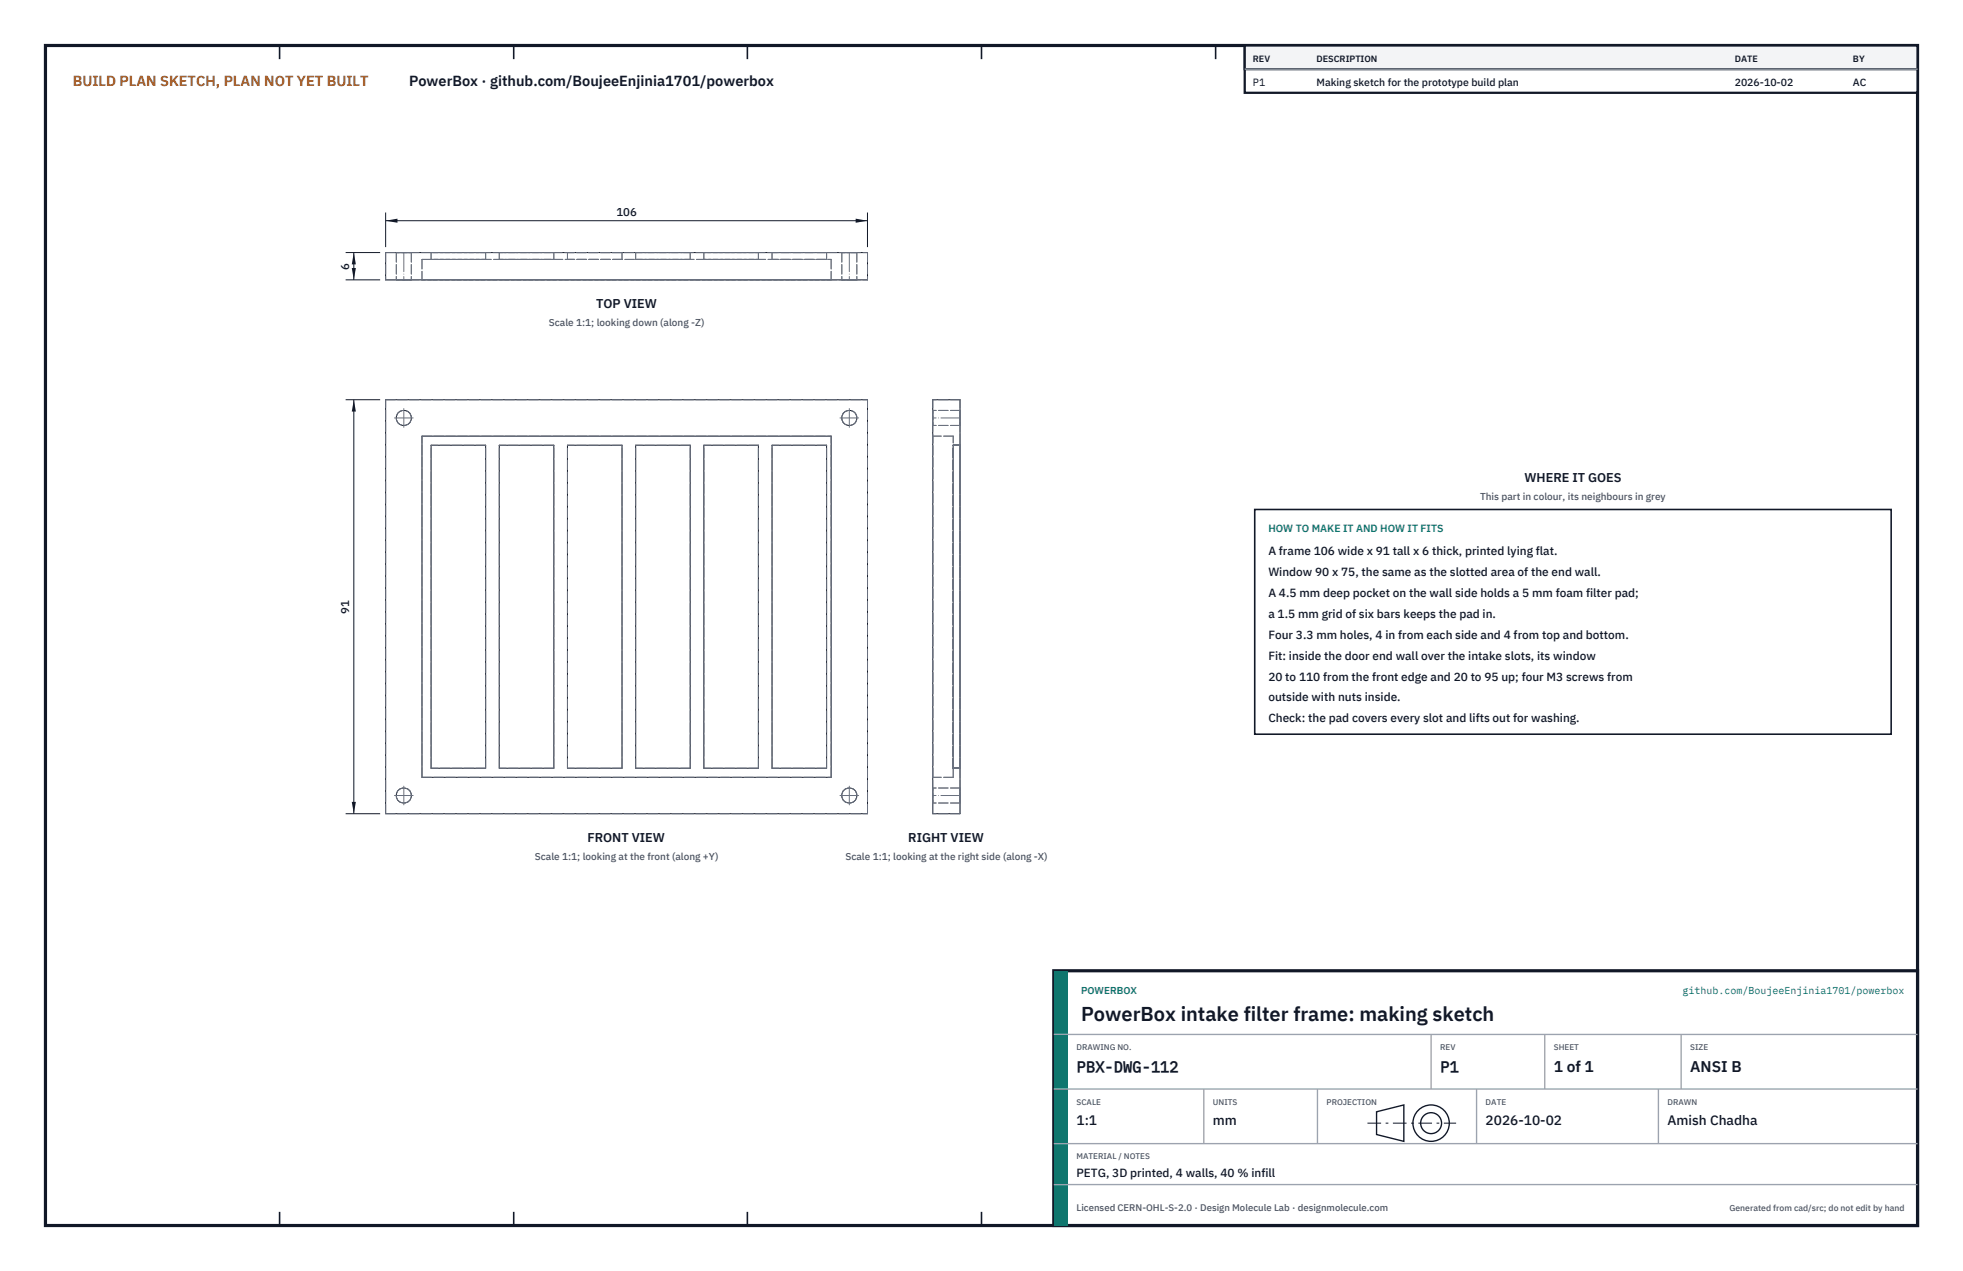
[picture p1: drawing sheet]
<svg xmlns="http://www.w3.org/2000/svg" width="432mm" height="279mm" viewBox="0 0 432 279" stroke-linecap="round" stroke-linejoin="round" font-family="sans-serif">
<defs><g id="words">
<text font-size="4.4" fill="#111827" x="237.8" y="224.4">PowerBox intake filter frame: making sketch</text>
<g font-size="3.4" fill="#111827">
<text x="236.8" y="235.6">PBX-DWG-112</text>
<text x="316.8" y="235.6">P1</text>
<text x="341.8" y="235.6">1 of 1</text>
<text x="371.8" y="235.6">ANSI B</text>
</g>
<text font-size="3.2" fill="#b45309" x="16" y="19">BUILD PLAN SKETCH, PLAN NOT YET BUILT</text>
<text font-size="3.2" fill="#111827" x="90" y="19">PowerBox · github.com/BoujeeEnjinia1701/powerbox</text>
<g font-size="3" fill="#111827">
<text x="236.8" y="247.2">1:1</text>
<text x="266.8" y="247.2">mm</text>
<text x="326.8" y="247.2">2026-10-02</text>
<text x="366.8" y="247.2">Amish Chadha</text>
</g>
<g font-size="2.8" fill="#111827">
<text x="131.1" y="67.7">TOP VIEW</text>
<text x="335.3" y="106">WHERE IT GOES</text>
<text x="129.2" y="185">FRONT VIEW</text>
<text x="199.8" y="185">RIGHT VIEW</text>
</g>
<g font-size="2.6" fill="#111827">
<text x="279" y="122">A frame 106 wide x 91 tall x 6 thick, printed lying flat.</text>
<text x="279" y="126.6">Window 90 x 75, the same as the slotted area of the end wall.</text>
<text x="279" y="131.2">A 4.5 mm deep pocket on the wall side holds a 5 mm foam filter pad;</text>
<text x="279" y="135.8">a 1.5 mm grid of six bars keeps the pad in.</text>
<text x="279" y="140.4">Four 3.3 mm holes, 4 in from each side and 4 from top and bottom.</text>
<text x="279" y="145">Fit: inside the door end wall over the intake slots, its window</text>
<text x="279" y="149.6">20 to 110 from the front edge and 20 to 95 up; four M3 screws from</text>
<text x="279" y="154.2">outside with nuts inside.</text>
<text x="279" y="158.8">Check: the pad covers every slot and lifts out for washing.</text>
<text x="236.8" y="258.8">PETG, 3D printed, 4 walls, 40 % infill</text>
</g>
<g font-size="2.5" fill="#111827">
<text x="135.6" y="47.5">106</text>
<text x="76.8" y="59.3" transform="rotate(-90 76.8 59.3)">6</text>
<text x="76.8" y="134.9" transform="rotate(-90 76.8 134.9)">91</text>
</g>
<g font-size="2.3" fill="#111827">
<text x="275.6" y="18.8">P1</text>
<text x="289.6" y="18.8">Making sketch for the prototype build plan</text>
<text x="381.6" y="18.8">2026-10-02</text>
<text x="407.6" y="18.8">AC</text>
</g>
<text font-size="2.3" fill="#0f766e" x="279" y="117">HOW TO MAKE IT AND HOW IT FITS</text>
<g font-size="2.2" fill="#4b5563">
<text x="120.7" y="71.7">Scale 1:1; looking down (along -Z)</text>
<text x="325.6" y="110">This part in colour, its neighbours in grey</text>
<text x="117.6" y="189.1">Scale 1:1; looking at the front (along +Y)</text>
<text x="186" y="189.1">Scale 1:1; looking at the right side (along -X)</text>
</g>
<g font-size="2.2" fill="#0f766e">
<text x="237.8" y="218.4">POWERBOX</text>
<text x="370.1" y="218.4">github.com/BoujeeEnjinia1701/powerbox</text>
</g>
<text font-size="2.1" fill="#4b5563" x="236.8" y="266.2">Licensed CERN-OHL-S-2.0 · Design Molecule Lab · designmolecule.com</text>
<g font-size="2" fill="#111827">
<text x="275.6" y="13.6">REV</text>
<text x="289.6" y="13.6">DESCRIPTION</text>
<text x="381.6" y="13.6">DATE</text>
<text x="407.6" y="13.6">BY</text>
</g>
<text font-size="1.9" fill="#4b5563" x="380.4" y="266.2">Generated from cad/src; do not edit by hand</text>
<g font-size="1.8" fill="#4b5563">
<text x="236.8" y="230.8">DRAWING NO.</text>
<text x="316.8" y="230.8">REV</text>
<text x="341.8" y="230.8">SHEET</text>
<text x="371.8" y="230.8">SIZE</text>
<text x="236.8" y="242.8">SCALE</text>
<text x="266.8" y="242.8">UNITS</text>
<text x="291.8" y="242.8">PROJECTION</text>
<text x="326.8" y="242.8">DATE</text>
<text x="366.8" y="242.8">DRAWN</text>
<text x="236.8" y="254.8">MATERIAL / NOTES</text>
</g>
</g></defs>
<path d="M10 10h411.8v259.4h-411.8z" fill="none" stroke="#111827" stroke-width=".7" stroke-linecap="butt"/>
<g fill="none" stroke="#111827" stroke-width=".35">
<path d="M61.5 10v3M113 10v3M164.4 10v3M215.9 10v3M267.4 10v3M318.9 10v3M370.3 10v3M61.5 266.4v3M113 266.4v3M164.4 266.4v3M215.9 266.4v3M267.4 266.4v3"/>
<path d="M318.9 266.4v3M370.3 266.4v3"/>
</g>
<g fill="none" stroke="#111727" stroke-width=".22">
<path d="M84.8 55.5h106v6h-106zM84.8 87.9h106v91h-106zM92.8 95.9h90v75h-90zM94.8 97.9h12v71h-12zM109.8 97.9h12v71h-12zM124.8 97.9h12v71h-12zM139.8 97.9h12v71h-12zM154.8 97.9h12v71h-12zM169.8 97.9h12v71h-12zM205.2 87.9h6v91h-6z"/>
<circle cx="88.8" cy="91.9" r="1.66"/>
<circle cx="186.8" cy="91.9" r="1.66"/>
<circle cx="88.8" cy="174.9" r="1.66"/>
<circle cx="186.8" cy="174.9" r="1.66"/>
</g>
<g fill="none" stroke="#6a7180" stroke-width=".22" stroke-dasharray="2.1 .5">
<path d="M84.8 55.5h106M84.8 55.5v6M87.2 55.5h1.6M87.2 55.5v6M88.8 55.5h1.7M90.5 55.5h-3.3M90.5 55.5v6M92.8 57h90M92.8 57v4.5M94.8 55.5v1.5M106.8 55.5h-12M106.8 55.5v1.5"/>
<path d="M106.8 57h-12M109.8 55.5v1.5M121.8 55.5h-12M121.8 55.5v1.5M121.8 57h-12M124.8 55.5v1.5M136.8 55.5h-12M136.8 55.5v1.5M136.8 57h-12M139.8 55.5v1.5M151.8 55.5h-12M151.8 55.5v1.5"/>
<path d="M151.8 57h-12M154.8 55.5v1.5M166.8 55.5h-12M166.8 55.5v1.5M166.8 57h-12M169.8 55.5v1.5M181.8 55.5h-12M181.8 55.5v1.5M181.8 57h-12M182.8 57v4.5M185.2 55.5h1.6M185.2 55.5v6"/>
<path d="M186.8 55.5h1.7M188.5 55.5h-3.3M188.5 55.5v6M190.8 55.5v6M84.8 61.5h106M87.2 61.5h1.6M88.8 61.5h1.7M90.5 61.5h-3.3M182.8 61.5h-90M185.2 61.5h1.6M186.8 61.5h1.7M188.5 61.5h-3.3"/>
<path d="M84.8 87.9h106M92.8 95.9h90M106.8 97.9h-12M121.8 97.9h-12M136.8 97.9h-12M151.8 97.9h-12M166.8 97.9h-12M181.8 97.9h-12M205.2 93.5v-3.3M205.2 90.2v3.3M209.7 95.9h-4.5M211.2 93.5v-3.3"/>
<path d="M211.2 90.2v3.3M211.2 87.9h-6M211.2 97.9h-1.5M211.2 93.5h-6M211.2 90.2h-6M84.8 178.9v-91M84.8 178.9h106M92.8 170.9v-75M92.8 170.9h90M94.8 168.9v-71M106.8 168.9h-12M106.8 168.9v-71"/>
<path d="M109.8 168.9v-71M121.8 168.9h-12M121.8 168.9v-71M124.8 168.9v-71M136.8 168.9h-12M136.8 168.9v-71M139.8 168.9v-71M151.8 168.9h-12M151.8 168.9v-71M154.8 168.9v-71M166.8 168.9h-12M166.8 168.9v-71"/>
<path d="M169.8 168.9v-71M181.8 168.9h-12M181.8 168.9v-71M182.8 170.9v-75M190.8 178.9v-91M205.2 178.9v-91M205.2 176.5v-3.3M205.2 173.2v3.3M205.2 170.9v-75M209.7 168.9v-71M209.7 170.9v-75M209.7 170.9h-4.5"/>
<path d="M211.2 178.9v-91M211.2 176.5v-3.3M211.2 173.2v3.3M211.2 168.9v-71M211.2 178.9h-6M211.2 176.5h-6M211.2 168.9h-1.5M211.2 173.2h-6"/>
<circle cx="88.8" cy="91.9" r="1.66"/>
<circle cx="186.8" cy="91.9" r="1.66"/>
<circle cx="88.8" cy="174.9" r="1.66"/>
<circle cx="186.8" cy="174.9" r="1.66"/>
</g>
<path d="M88.8 55.5v6M186.8 55.5v6M86.8 91.9h4.1M88.8 93.9v-4.1M184.8 91.9h4.1M186.8 93.9v-4.1M211.2 91.9h-6M86.8 174.9h4.1M88.8 176.9v-4.1M184.8 174.9h4.1M186.8 176.9v-4.1M211.2 174.9h-6" fill="none" stroke="#6a7180" stroke-width=".22" stroke-dasharray="4.2 .5 0 .5"/>
<path d="M84.8 46.7v7.6M84.8 48.5h106M190.8 46.7v7.6" fill="none" stroke="#111827" stroke-width=".22"/>
<path d="M84.8 48.5l2.6-.4v.9zM188.2 48.1v.9l2.6-.5z" fill="#111827"/>
<path d="M76 55.5h7.6M77.8 55.5v6M76 61.5h7.6" fill="none" stroke="#111827" stroke-width=".22"/>
<path d="M77.8 55.5l-.4 2.6h.9zM77.4 58.9h.9l-.5 2.6z" fill="#111827"/>
<path d="M76 87.9h7.6M77.8 87.9v91M76 178.9h7.6" fill="none" stroke="#111827" stroke-width=".22"/>
<path d="M77.8 87.9l-.4 2.6h.9zM77.4 176.3h.9l-.5 2.6z" fill="#111827"/>
<path d="M276 112h140v49.4h-140z" fill="#fff" stroke="#111827" stroke-width=".35"/>
<path d="M273.8 10h148v10.4h-148z" fill="#fff" stroke="#111827" stroke-width=".5"/>
<path d="M273.8 10h148v5.2h-148z" fill="#f3f4f6" stroke="#111827" stroke-width=".5"/>
<path d="M273.8 15.2h148" fill="none" stroke="#9ca3af" stroke-width=".3"/>
<path d="M231.8 213.4h190v56h-190z" fill="#fff" stroke="#111827" stroke-width=".7" stroke-linecap="butt"/>
<path d="M231.8 213.4h3v56h-3z" fill="#0f766e"/>
<path d="M231.8 227.4h190M231.8 239.4h190M264.8 239.4v12M289.8 239.4v12M314.8 227.4v12M324.8 239.4v12M339.8 227.4v12M364.8 239.4v12M369.8 227.4v12M231.8 251.4h190M231.8 260.4h190" fill="none" stroke="#9ca3af" stroke-width=".3"/>
<g fill="none" stroke="#111827" stroke-width=".3">
<path d="M302.8 244.4l6-1.5v8l-6-1.5z"/>
<circle cx="314.8" cy="246.9" r="4"/>
<circle cx="314.8" cy="246.9" r="2.3"/>
</g>
<path d="M300.8 246.9h19.5" fill="none" stroke="#111827" stroke-width=".22" stroke-dasharray="3 1 .6 1" stroke-linecap="butt"/>
<use href="#words"/>
</svg>
